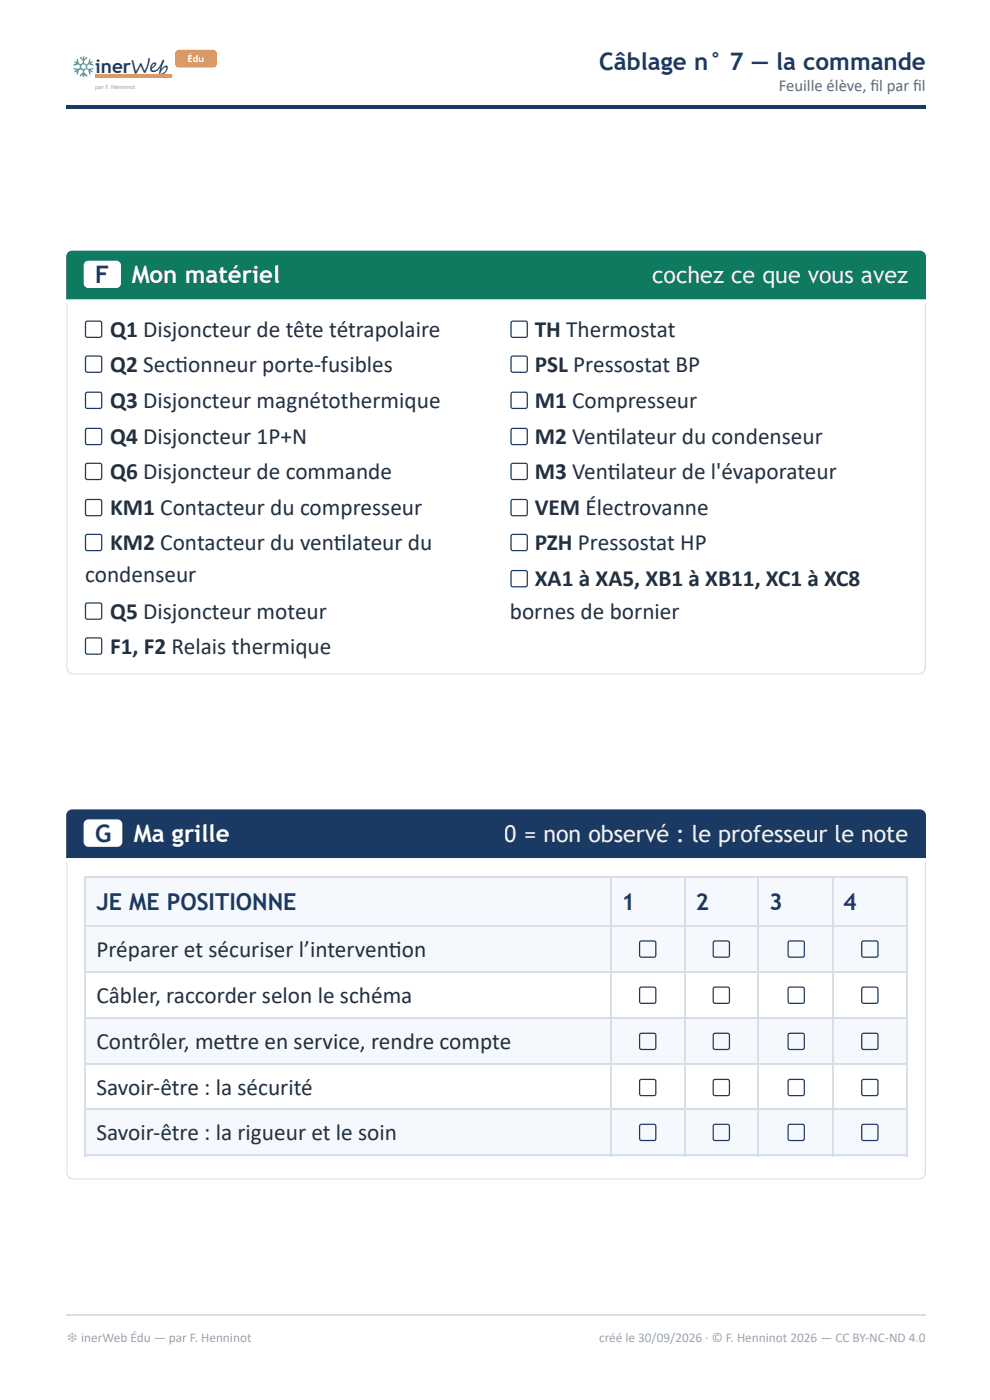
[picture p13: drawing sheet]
<svg xmlns="http://www.w3.org/2000/svg" width="210mm" height="297mm" viewBox="0 0 210 297" stroke-linecap="round" stroke-linejoin="round" font-family="sans-serif">
<defs><g id="words">
<g font-size="5.1" fill="#1b3a63">
<text x="127" y="14.8">Câblage n° 7 — la commande</text>
<text x="20.2" y="60.1">F</text>
<text x="20.2" y="178.6">G</text>
</g>
<g font-size="5.1" fill="#fff">
<text x="27.9" y="60.1">Mon matériel</text>
<text x="28.4" y="178.6">Ma grille</text>
</g>
<g font-size="4.9" fill="#fff">
<text x="138.2" y="60.1">cochez ce que vous avez</text>
<text x="107.1" y="178.6">0 = non observé : le professeur le note</text>
</g>
<g font-size="4.9" fill="#22303f">
<text x="23.3" y="71.4">Q1 Disjoncteur de tête tétrapolaire</text>
<text x="113.4" y="71.4">TH Thermostat</text>
<text x="23.3" y="78.8">Q2 Sectonneur porte-fusibles</text>
<text x="37.2" y="78.8">i</text>
<text x="113.4" y="78.8">PSL Pressostat BP</text>
<text x="23.3" y="86.5">Q3 Disjoncteur magnétothermique</text>
<text x="113.4" y="86.5">M1 Compresseur</text>
<text x="23.3" y="94.2">Q4 Disjoncteur 1P+N</text>
<text x="113.4" y="94.2">M2 Ventlateur du condenseur</text>
<text x="128.9" y="94.2">i</text>
<text x="23.3" y="101.6">Q6 Disjoncteur de commande</text>
<text x="113.4" y="101.6">M3 Ventlateur de l'évaporateur</text>
<text x="128.9" y="101.6">i</text>
<text x="23.3" y="109.3">KM1 Contacteur du compresseur</text>
<text x="113.4" y="109.3">VEM Électrovanne</text>
<text x="23.3" y="116.7">KM2 Contacteur du ventlateur du</text>
<text x="70.8" y="116.7">i</text>
<text x="113.4" y="116.7">PZH Pressostat HP</text>
<text x="18.1" y="123.6">condenseur</text>
<text x="113.4" y="124.4">XA1 à XA5, XB1 à XB11, XC1 à XC8</text>
<text x="23.3" y="131.2">Q5 Disjoncteur moteur</text>
<text x="108.1" y="131.2">bornes de bornier</text>
<text x="23.3" y="138.6">F1, F2 Relais thermique</text>
<text x="20.4" y="202.9">Préparer et sécuriser l’interventon</text>
<text x="82.4" y="202.9">i</text>
<text x="20.4" y="212.7">Câbler, raccorder selon le schéma</text>
<text x="20.4" y="222.5">Contrôler, metre en service, rendre compte</text>
<text x="47.7" y="222.5">t</text>
<text x="20.4" y="232.3">Savoir-être : la sécurité</text>
<text x="20.4" y="241.8">Savoir-être : la rigueur et le soin</text>
</g>
<g font-size="4.9" fill="#1b3a63">
<text x="20.4" y="193.1">JE ME POSITIONNE</text>
<text x="131.8" y="193.1">1</text>
<text x="147.4" y="193.1">2</text>
<text x="163.1" y="193.1">3</text>
<text x="178.8" y="193.1">4</text>
</g>
<g font-size="4.5" fill="#1b3a63">
<text x="14.5" y="15.8">❄</text>
<text x="14.5" y="15.8">️</text>
</g>
<text font-size="4" fill="#1b3a63" x="20.2" y="15.6">inerWeb</text>
<text font-size="3.5" fill="#5d6b7c" x="165.1" y="19.3">Feuille élève, fi l par fi l</text>
<g font-size="2.8" fill="#9aa5b1">
<text x="14.1" y="284.7">❄ inerWeb Édu — par F. Henninot</text>
<text x="127" y="284.7">créé le 30/09/2026 · © F. Henninot 2026 — CC BY-NC-ND 4.0</text>
</g>
<text font-size="2" fill="#fff" x="39.8" y="13.2">Édu</text>
<text font-size="1.3" fill="#999" x="20.2" y="18.9">par F. Henninot</text>
</g></defs>
<path d="M14 22.2h182.3v.8h-182.3z" fill="#1b3a63"/>
<path d="M20.2 16.1h16.3" fill="none" stroke="#e8914a" stroke-width=".79" stroke-linecap="butt"/>
<path d="M37.4 10.8l.5-.2h7.3a.75 .75 0 0 1 .7 .7v2.3a.75 .75 0 0 1-.7 .7h-7.3a.75 .75 0 0 1-.8-.7v-2.3z" fill="#e8914a"/>
<path d="M14.4 53.6l.9-.4h179.7a1.32 1.32 0 0 1 1.3 1.3v9h-182.3v-9z" fill="#0e7a5f"/>
<path d="M18 55.6l.8-.3h5.8a1.06 1.06 0 0 1 1.1 1.1v3.7a1.06 1.06 0 0 1-1.1 1h-5.8a1.06 1.06 0 0 1-1.1-1v-3.7z" fill="#fff"/>
<g fill="#d8dee6">
<path d="M14 142.2h182.3v.9h-182.3z"/>
<path d="M195.3 64.3h1v78.8h-1z"/>
<path d="M14 64.3h1v78.8h-1z"/>
</g>
<g fill="none" stroke="#1b3a63" stroke-width=".26">
<path d="M18.2 68.2l.3-.1 2.9 .1 .2 .3-.2 3-.2 .1-3-.1-.1-.3zM18.2 75.7l.3-.2 2.9 .2 .2 .2-.2 3-.2 .1-3-.1-.1-.3zM108.5 68.2l.2-.1 3 .1 .1 .3-.1 3-.3 .1-2.9-.1-.2-.3zM108.5 75.7l.2-.2 3 .2 .1 .2-.1 3-.3 .1-2.9-.1-.2-.3zM18.2 83.3l.3-.1 2.9 .1 .2 .3-.2 2.9-.2 .2-3-.2-.1-.2zM18.2 91l.3-.1 2.9 .1 .2 .3-.2 2.9-.2 .1-3-.1-.1-.3zM18.2 98.4l.3-.1 2.9 .1 .2 .3-.2 2.9-.2 .1-3-.1-.1-.3zM108.5 83.3l.2-.1 3 .1 .1 .3-.1 2.9-.3 .2-2.9-.2-.2-.2zM108.5 91l.2-.1 3 .1 .1 .3-.1 2.9-.3 .1-2.9-.1-.2-.3zM108.5 98.4l.2-.1 3 .1 .1 .3-.1 2.9-.3 .1-2.9-.1-.2-.3zM18.2 106.1l.3-.1 2.9 .1 .2 .3-.2 2.9-.2 .1-3-.1-.1-.3zM18.2 113.5l.3-.1 2.9 .1 .2 .3-.2 2.9-.2 .1-3-.1-.1-.3z"/>
<path d="M108.5 106.1l.2-.1 3 .1 .1 .3-.1 2.9-.3 .1-2.9-.1-.2-.3zM108.5 113.5l.2-.1 3 .1 .1 .3-.1 2.9-.3 .1-2.9-.1-.2-.3zM18.2 128l.3-.1 2.9 .1 .2 .3-.2 2.9-.2 .2-3-.2-.1-.2zM18.2 135.5l.3-.2 2.9 .2 .2 .2-.2 3-.2 .1-3-.1-.1-.3zM108.5 121.2l.2-.2 3 .2 .1 .2-.1 3-.3 .1-2.9-.1-.2-.3z"/>
</g>
<path d="M14.4 172.1l.9-.4h179.7a1.32 1.32 0 0 1 1.3 1.3v9h-182.3v-9z" fill="#1b3a63"/>
<path d="M18 174.1l.8-.3h6.1a1.06 1.06 0 0 1 1 1.1v3.7a1.06 1.06 0 0 1-1 1.1h-6.1a1.06 1.06 0 0 1-1.1-1.1v-3.7z" fill="#fff"/>
<g fill="#d8dee6">
<path d="M14 249.3h182.3v1h-182.3z"/>
<path d="M195.3 182.8h1v67.5h-1z"/>
<path d="M14 182.8h1v67.5h-1z"/>
</g>
<g fill="#f5f8fc">
<path d="M18.3 186.3h111.3v10.3h-111.3z"/>
<path d="M129.6 186.3h15.7v10.3h-15.7z"/>
<path d="M145.3 186.3h15.6v10.3h-15.6z"/>
<path d="M160.9 186.3h15.6v10.3h-15.6z"/>
<path d="M176.5 186.3h15.6v10.3h-15.6z"/>
<path d="M18.3 196.6h111.3v9.8h-111.3z"/>
<path d="M129.6 196.6h15.7v9.8h-15.7z"/>
<path d="M145.3 196.6h15.6v9.8h-15.6z"/>
<path d="M160.9 196.6h15.6v9.8h-15.6z"/>
<path d="M176.5 196.6h15.6v9.8h-15.6z"/>
<path d="M18.3 215.9h111.3v9.8h-111.3z"/>
<path d="M129.6 215.9h15.7v9.8h-15.7z"/>
<path d="M145.3 215.9h15.6v9.8h-15.6z"/>
<path d="M160.9 215.9h15.6v9.8h-15.6z"/>
<path d="M176.5 215.9h15.6v9.8h-15.6z"/>
<path d="M18.3 235.5h111.3v9.8h-111.3z"/>
<path d="M129.6 235.5h15.7v9.8h-15.7z"/>
<path d="M145.3 235.5h15.6v9.8h-15.6z"/>
<path d="M160.9 235.5h15.6v9.8h-15.6z"/>
<path d="M176.5 235.5h15.6v9.8h-15.6z"/>
</g>
<g fill="none" stroke="#d8dee6" stroke-width=".26">
<path d="M18 186.1h174.4M18 196.5h174.4M18.1 186v59.3M129.5 186v59.3M145.1 186v59.3M160.7 186v59.3M176.6 186v59.3M192.2 186v59.3M18 206.2h174.4M18 216h174.4M18 225.8h174.4M18 235.3h174.4"/>
<path d="M18 245.1h174.4M14 279h182.3"/>
</g>
<g fill="none" stroke="#1b3a63" stroke-width=".26">
<path d="M135.7 199.7l.3-.1 2.9 .1 .1 .3-.1 3-.3 .1-2.9-.1-.1-.3zM151.3 199.7l.3-.1 2.9 .1 .1 .3-.1 3-.2 .1-3-.1-.1-.3zM167.2 199.7l.3-.1 2.9 .1 .1 .3-.1 3-.3 .1-2.9-.1-.1-.3zM182.8 199.7l.3-.1 2.9 .1 .1 .3-.1 3-.3 .1-2.9-.1-.1-.3zM135.7 209.5l.3-.1 2.9 .1 .1 .3-.1 2.9-.3 .2-2.9-.2-.1-.2zM135.7 219.3l.3-.1 2.9 .1 .1 .3-.1 2.9-.3 .1-2.9-.1-.1-.2zM151.3 209.5l.3-.1 2.9 .1 .1 .3-.1 2.9-.2 .2-3-.2-.1-.2zM151.3 219.3l.3-.1 2.9 .1 .1 .3-.1 2.9-.2 .1-3-.1-.1-.2zM167.2 209.5l.3-.1 2.9 .1 .1 .3-.1 2.9-.3 .2-2.9-.2-.1-.2zM167.2 219.3l.3-.1 2.9 .1 .1 .3-.1 2.9-.3 .1-2.9-.1-.1-.2zM182.8 209.5l.3-.1 2.9 .1 .1 .3-.1 2.9-.3 .2-2.9-.2-.1-.2zM182.8 219.3l.3-.1 2.9 .1 .1 .3-.1 2.9-.3 .1-2.9-.1-.1-.2z"/>
<path d="M135.7 229.1l.3-.1 2.9 .1 .1 .3-.1 2.9-.3 .1-2.9-.1-.1-.3zM135.7 238.6l.3-.1 2.9 .1 .1 .3-.1 2.9-.3 .2-2.9-.2-.1-.2zM151.3 229.1l.3-.1 2.9 .1 .1 .3-.1 2.9-.2 .1-3-.1-.1-.3zM151.3 238.6l.3-.1 2.9 .1 .1 .3-.1 2.9-.2 .2-3-.2-.1-.2zM167.2 229.1l.3-.1 2.9 .1 .1 .3-.1 2.9-.3 .1-2.9-.1-.1-.3zM167.2 238.6l.3-.1 2.9 .1 .1 .3-.1 2.9-.3 .2-2.9-.2-.1-.2zM182.8 229.1l.3-.1 2.9 .1 .1 .3-.1 2.9-.3 .1-2.9-.1-.1-.3zM182.8 238.6l.3-.1 2.9 .1 .1 .3-.1 2.9-.3 .2-2.9-.2-.1-.2z"/>
</g>
<use href="#words"/>
</svg>
